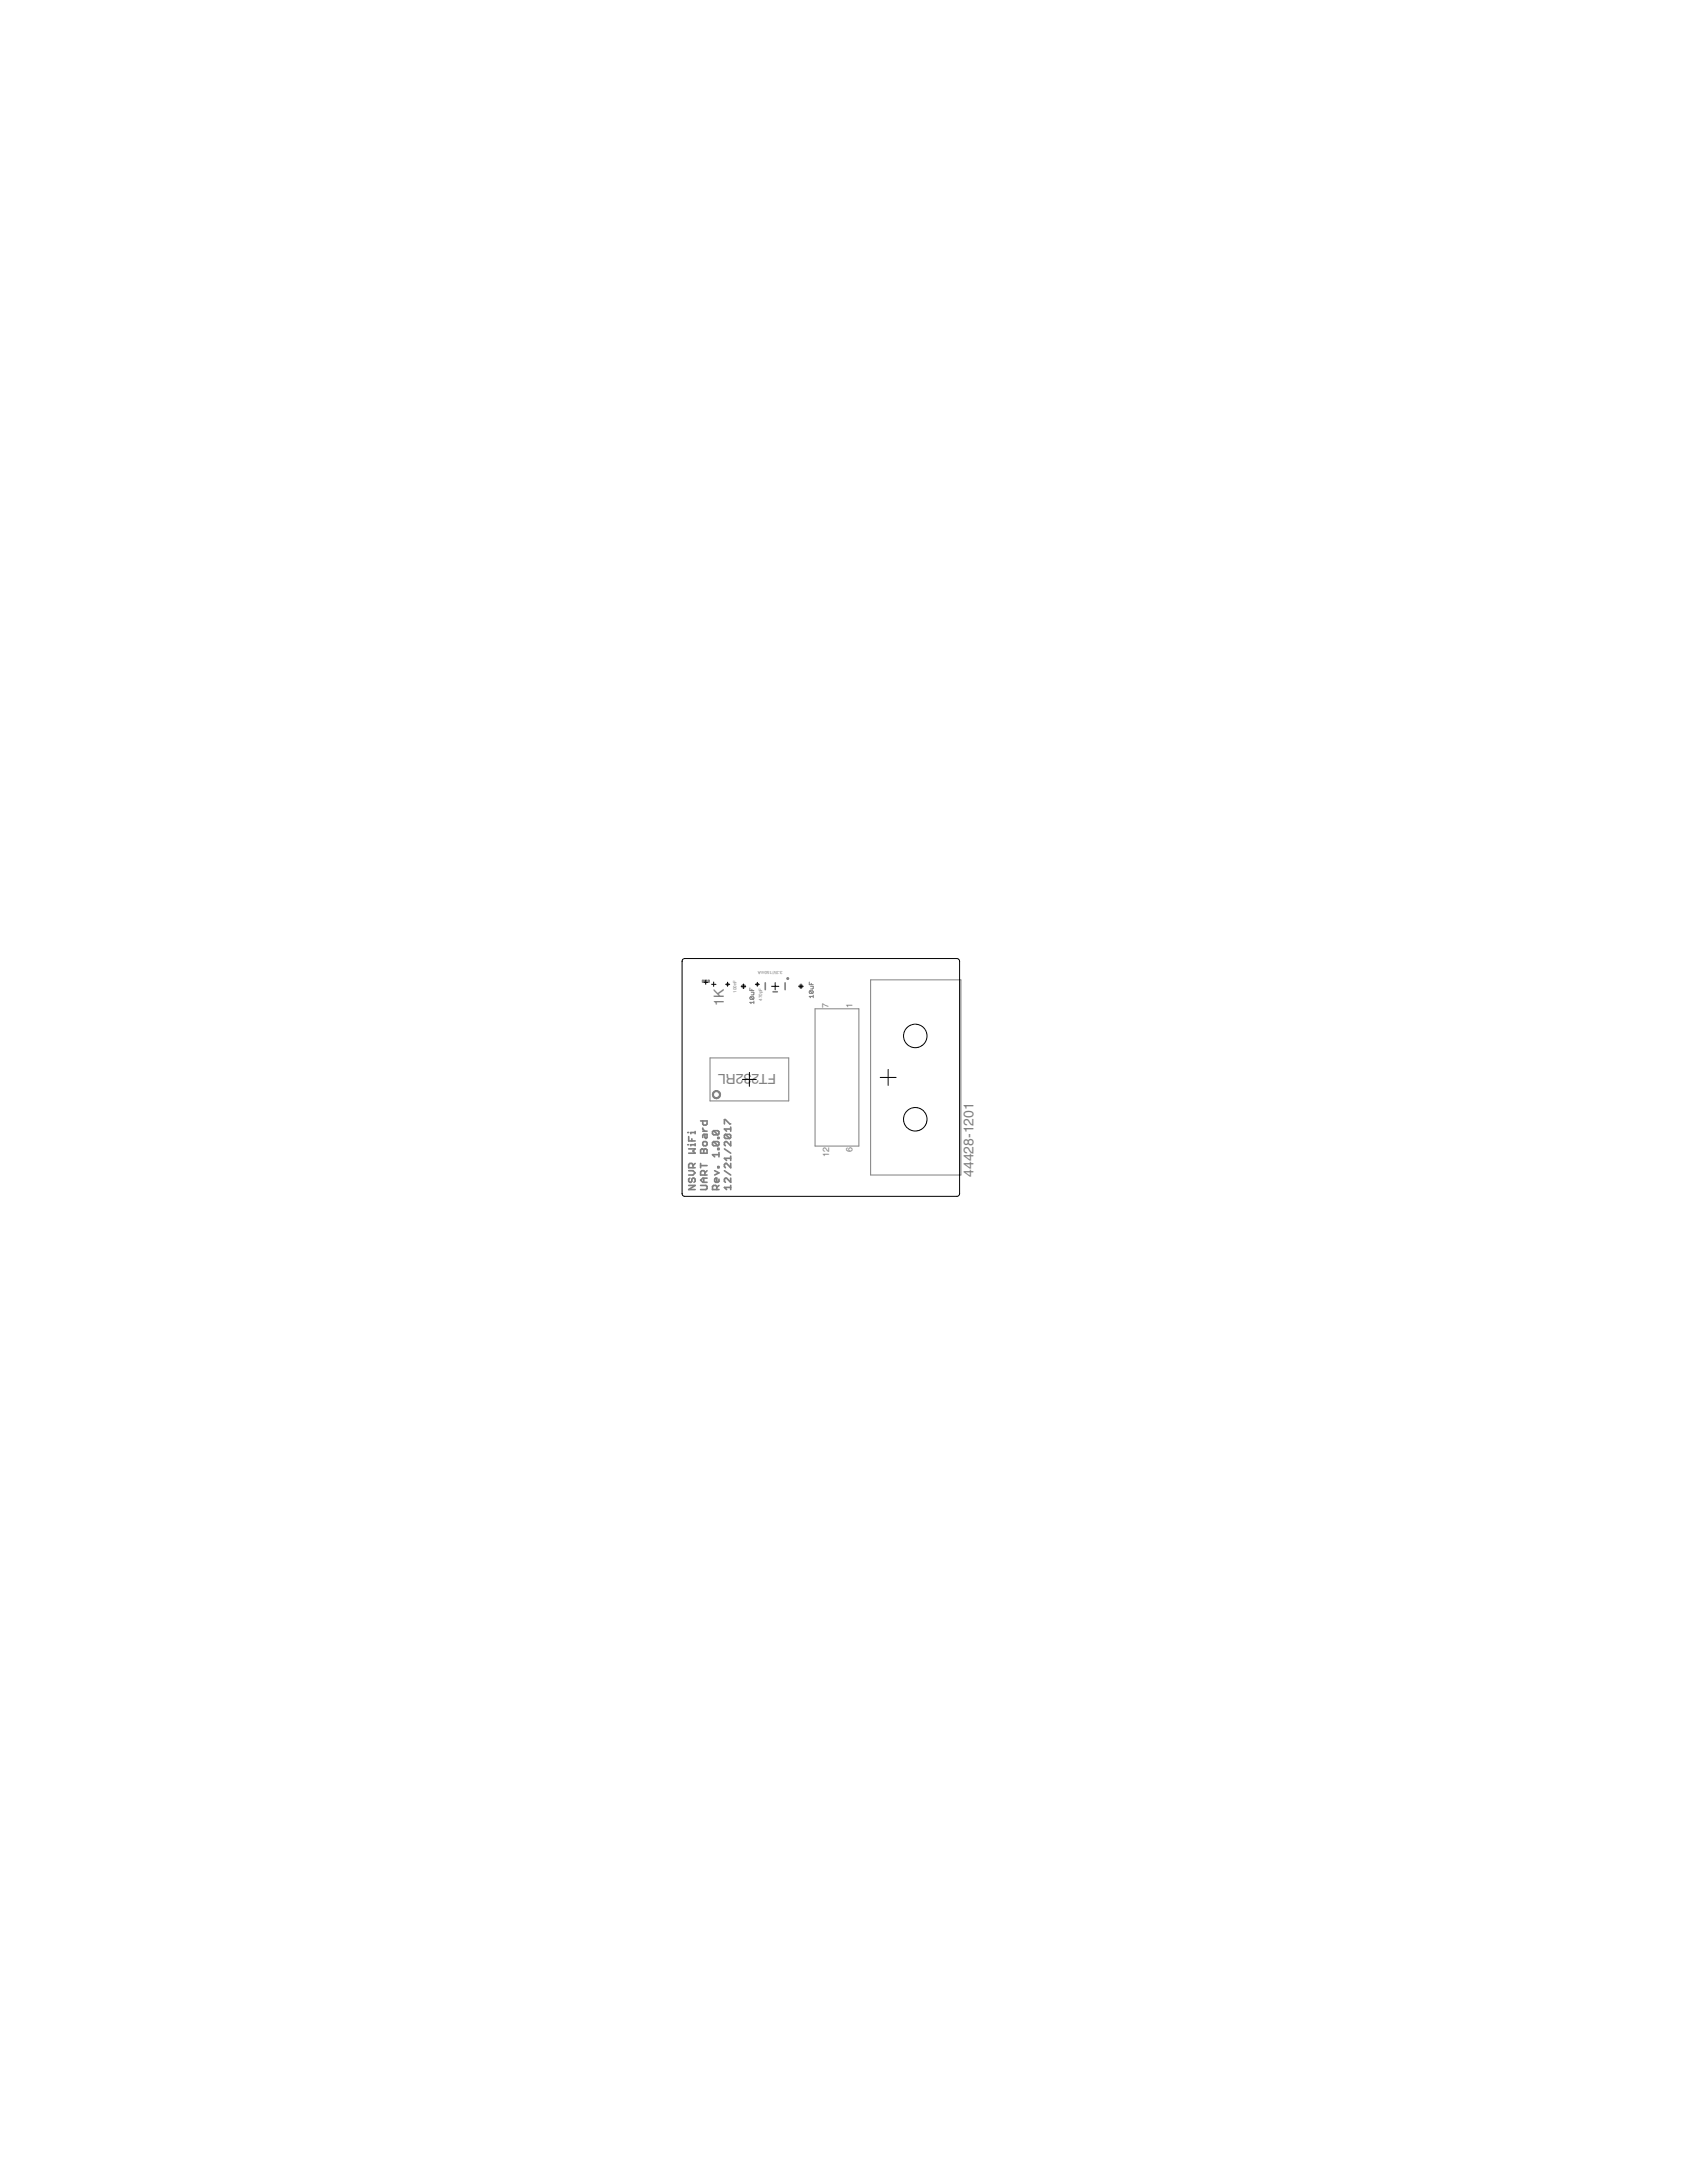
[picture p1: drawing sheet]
<svg xmlns="http://www.w3.org/2000/svg" width="216mm" height="279mm" viewBox="0 0 216 279" stroke-linecap="round" stroke-linejoin="round" font-family="sans-serif">
<defs><g id="words">
<g font-size="2.1" fill="#808080">
<text x="92.6" y="128.8" transform="rotate(-90 92.6 128.8)">1K</text>
<text x="99.3" y="137.5" transform="rotate(-180 99.3 137.5)">FT232RL</text>
<text x="124.6" y="150.6" transform="rotate(-90 124.6 150.6)">44428-1201</text>
</g>
<g font-size="1.3" fill="#808080">
<text x="106" y="129" transform="rotate(-90 106 129)">7</text>
<text x="109.1" y="129" transform="rotate(-90 109.1 129)">1</text>
<text x="106.1" y="148.1" transform="rotate(-90 106.1 148.1)">12</text>
<text x="109.1" y="147.5" transform="rotate(-90 109.1 147.5)">6</text>
</g>
<g font-size=".7" fill="#808080">
<text x="100.2" y="124.3" transform="rotate(-180 100.2 124.3)">3.3V/150mA</text>
<text x="94.3" y="127.1" transform="rotate(-90 94.3 127.1)">100nF</text>
<text x="97.6" y="128.1" transform="rotate(-90 97.6 128.1)">470pF</text>
</g>
</g></defs>
<g fill="none" stroke="#808080" stroke-width=".21">
<path d="M97.9 125.8v.9M98.9 126.9h.6M100.5 125.8v.9M88 146.5h.1M88 144.9h.1M88.1 151.7h.9l-.9 .6h.9M88.1 145.5v.5h.9M88.1 149.8h.6l.3 .3-.3 .3h-.6M88.1 147h.9l-.3 .3 .3 .3h-.9M88.3 150.8l-.2 .1v.3l.2 .1 .2-.1v-.3l.2-.1 .3 .1v.3l-.2 .1M88.5 145.8v.2M88.7 149.5v-.4l-.2-.2h-.2l-.2 .2v.4h.9"/>
<path d="M89 144.8v.3M89 146.4v.2M89 148.9l-.3 .3M89 144.9h-.6v.2M89 146.5h-.6v.1M89.7 151.7h.6l.2 .1v.3l-.2 .2h-.6M89.7 147.2l.1-.2 .3 .2 .2-.2 .2 .2v.4h-.8zM89.7 143.5h.8v.4l-.2 .1h-.2l-.2-.1v-.4M89.7 148.9v.6M89.7 149.2h.8M89.9 144.4v.1l.3 .3M89.9 144.8h.6"/>
<path d="M90.1 146.1h.2l.2 .1v.3l-.2 .1h-.2l-.2-.1v-.3zM90.1 147.2v.4M90.1 150.8v.5M90.2 150.4v-.4l-.1-.2h-.3l-.1 .2v.4h.8M90.2 145.2v.4l.1 .1 .2-.1v-.4h-.4l-.2 .1v.3M90.5 150.8h-.6l-.2 .2 .2 .3h.6M90.5 149.8l-.3 .3M91.3 144.7h.6l.1 .1v.3l-.1 .1M91.3 146.1l-.1 .1v.3l.1 .1h.6M91.3 146.1h.6l.1 .1v.3l-.1 .1M91.3 144.7l-.1 .1v.3l.1 .1h.6M91.3 146.1l.6 .5"/>
<path d="M91.3 144.7l.6 .5M91.5 149.8l.5 .3-.5 .3M91.7 152.3v-.5l-.1-.1h-.3l-.1 .1v.5h.8M91.9 149.3h.1v.2h-.1zM91.9 145.6h.1v.1h-.1zM91.9 147h.1v.1h-.1zM92 150.9v.3l-.1 .1h-.3l-.1-.1v-.3l.2-.1v.5M92 147.8h-.8l.3 .3M92 151.7l-.3 .3M92 147.5v.6M92.7 143.8v-.5h.1l.6 .5h.1M92.7 149.8l.8 .6"/>
<path d="M92.7 147l.8 .6M92.8 145.2h.6l.1 .1v.3l-.1 .1M92.8 145.2l-.1 .1v.3l.1 .1h.6M92.8 145.2l.6 .5M93.5 150.8v.5l-.5-.5-.3 .1v.3l.1 .1M93.5 148.9v.6l-.5-.6h-.2l-.1 .2v.2l.1 .2M93.5 146.1v.5l-.5-.5-.3 .1v.3l.1 .1M93.5 152h-.8l.3 .3M93.5 144.3v.5M93.5 148v.5M93.5 151.7v.6M93.5 148.3h-.8l.3 .2"/>
<path d="M93.5 144.5h-.8l.3 .3"/>
</g>
<g fill="none" stroke="#808080" stroke-width=".13">
<path d="M90.9 135.4h10v5.5h-10zM96 126.4v.4h.5M96.1 127.6h.3l.1 .1-.1 .2M96.1 127.6l-.1 .2 .1 .1h.3M96.1 127.6l.3 .3M96.1 127h.4v.3h-.4M96.2 126.6v.2M96.5 128.3h-.5l.1 .2M96.5 128.1v.4M103.6 125.7v.3h.5M103.7 126.8h.3l.1 .1-.1 .2M103.7 126.8l-.1 .3h.1h.3"/>
<path d="M103.7 126.8l.3 .3M103.7 126.2h.4v.3l-.4 .1M103.8 125.9v.1M104.1 127.5h-.5l.1 .2M104.1 127.4v.3M104.3 129.1h5.6v17.6h-5.6zM111.4 125.4h11.6v25h-11.6z"/>
</g>
<g fill="#808080" stroke="#808080" stroke-width=".13">
<path d="M91.2 139.8a.54 .54 0 0 1 1 0 .54 .54 0 0 1-.5 .8v-.1a.38 .38 0 0 1-.4-.5 .38 .38 0 0 1 .6-.2 .38 .38 0 0 1-.1 .6l-.1 .1v.1a.53 .53 0 0 1-.5-.8z" fill-rule="evenodd"/>
<circle cx="100.8" cy="125.2" r=".13"/>
</g>
<path d="M93.1 126h.1M96.9 126h.1" fill="none" stroke="#808080" stroke-width=".42"/>
<path d="M95.1 126.2h.1M102.5 126.2h.1" fill="none" stroke="#808080" stroke-width=".57"/>
<g fill="#808080" stroke="#808080" stroke-width=".13">
<path d="M89.9 125.4h.1v.3h-.1z"/>
<path d="M90.6 125.4h.2v.3h-.2z"/>
<path d="M90.2 125.4h.3v.3h-.3z"/>
</g>
<g fill="none" stroke="#000" stroke-width=".13">
<path d="M87.4 122.8l.2-.1h34.8a.36 .36 0 0 1 .4 .3v29.8a.36 .36 0 0 1-.4 .3h-34.8a.33 .33 0 0 1-.3-.3v-29.8zM90.1 125.7h.5M90.3 125.5v.5M91.1 126h.5M91.3 125.7v.6M92.9 126h.5M93.1 125.7v.5M94.8 126.2h.6M95 138.2h1.8M95.1 125.9v.6M95.9 137.3v1.7M96.7 126h.5"/>
<path d="M96.9 125.7v.5M98.7 126.2h1M99.2 125.8v.9M102.2 126.2h.6M102.5 125.9v.6M112.6 137.9h2.1M113.7 136.9v2"/>
<circle cx="117.1" cy="132.6" r="1.5"/>
<circle cx="117.1" cy="143.3" r="1.5"/>
</g>
<use href="#words"/>
</svg>
